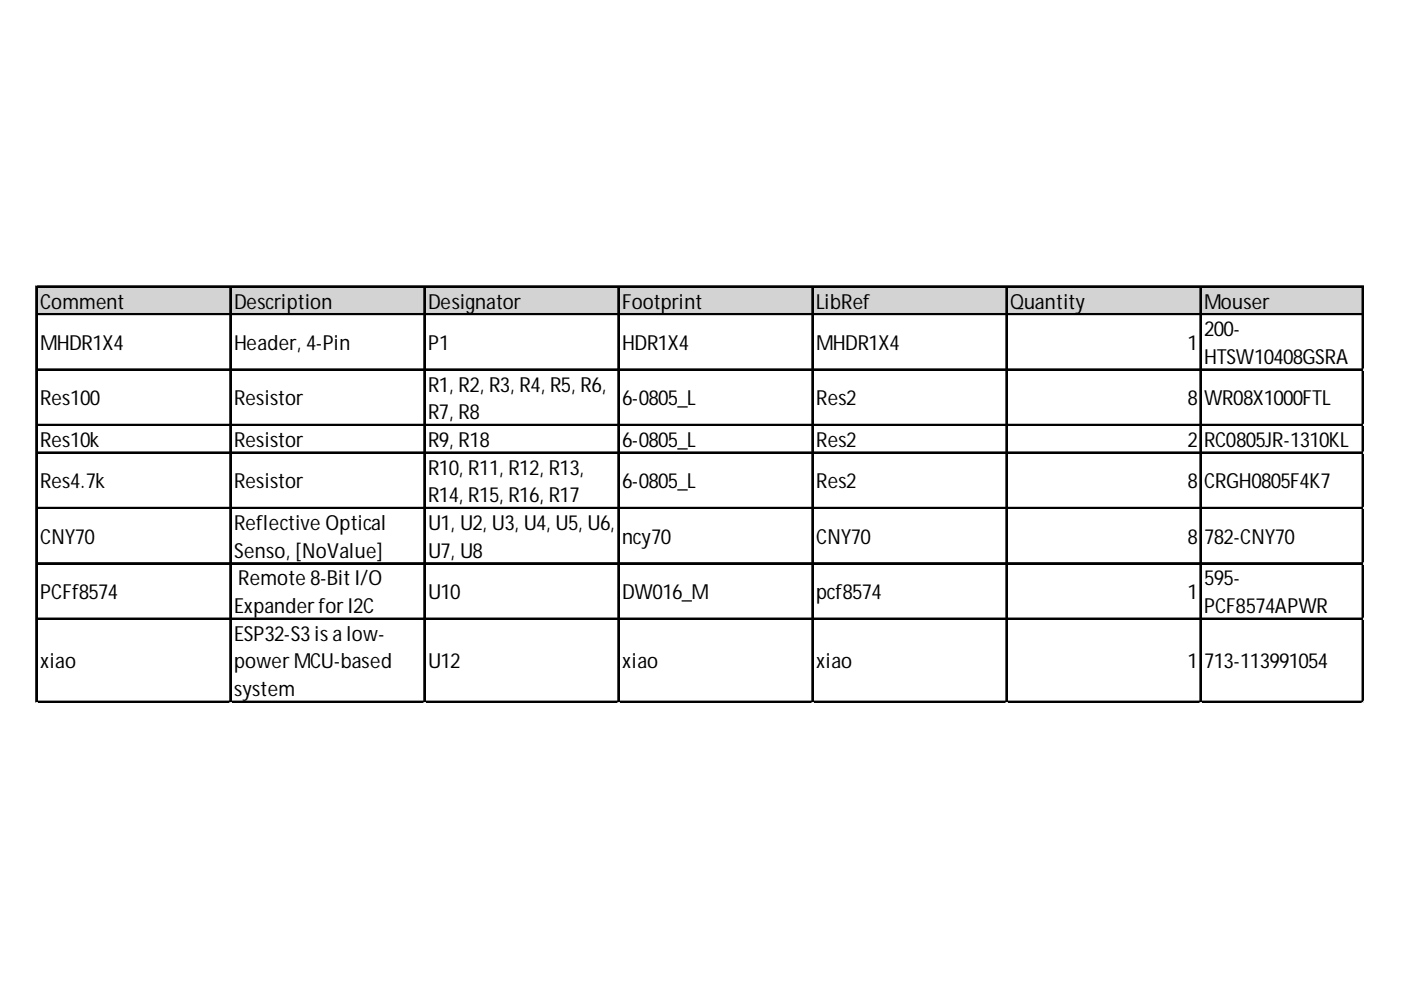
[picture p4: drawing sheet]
<svg xmlns="http://www.w3.org/2000/svg" width="297mm" height="210mm" viewBox="0 0 297 210" stroke-linecap="round" stroke-linejoin="round" font-family="sans-serif">
<defs><g id="words">
<g font-size="4.4">
<text x="8.5" y="65.4">Comment</text>
<text x="49.6" y="65.4">Description</text>
<text x="90.8" y="65.4">Designator</text>
<text x="131.9" y="65.4">Footprint</text>
<text x="173" y="65.4">LibRef</text>
<text x="214.2" y="65.4">Quantity</text>
<text x="255.3" y="65.4">Mouser</text>
<text x="255.3" y="71.3">200-</text>
<text x="8.5" y="74.2">MHDR1X4</text>
<text x="49.6" y="74.2">Header, 4-Pin</text>
<text x="90.8" y="74.2">P1</text>
<text x="131.9" y="74.2">HDR1X4</text>
<text x="173" y="74.2">MHDR1X4</text>
<text x="251.8" y="74.2">1</text>
<text x="255.3" y="77.2">HTSW10408GSRA</text>
<text x="90.8" y="83">R1, R2, R3, R4, R5, R6,</text>
<text x="8.5" y="86">Res100</text>
<text x="49.6" y="86">Resistor</text>
<text x="90.8" y="88.9">R7, R8</text>
<text x="131.9" y="86">6-0805_L</text>
<text x="173" y="86">Res2</text>
<text x="251.8" y="86">8</text>
<text x="255.3" y="86">WR08X1000FTL</text>
<text x="8.5" y="94.8">Res10k</text>
<text x="49.6" y="94.8">Resistor</text>
<text x="90.8" y="94.8">R9, R18</text>
<text x="131.9" y="94.8">6-0805_L</text>
<text x="173" y="94.8">Res2</text>
<text x="251.8" y="94.8">2</text>
<text x="255.3" y="94.8">RC0805JR-1310KL</text>
<text x="90.8" y="100.6">R10, R11, R12, R13,</text>
<text x="8.5" y="103.6">Res4.7k</text>
<text x="49.6" y="103.6">Resistor</text>
<text x="90.8" y="106.5">R14, R15, R16, R17</text>
<text x="131.9" y="103.6">6-0805_L</text>
<text x="173" y="103.6">Res2</text>
<text x="251.8" y="103.6">8</text>
<text x="255.3" y="103.6">CRGH0805F4K7</text>
<text x="49.6" y="112.4">Reflective Optical</text>
<text x="90.8" y="112.4">U1, U2, U3, U4, U5, U6,</text>
<text x="8.5" y="115.3">CNY70</text>
<text x="49.6" y="118.2">Senso, [NoValue]</text>
<text x="90.8" y="118.2">U7, U8</text>
<text x="131.9" y="115.3">ncy70</text>
<text x="173" y="115.3">CNY70</text>
<text x="251.8" y="115.3">8</text>
<text x="255.3" y="115.3">782-CNY70</text>
<text x="50.5" y="124.1">Remote 8-Bit I/O</text>
<text x="255.3" y="124.1">595-</text>
<text x="8.5" y="127.1">PCFf8574</text>
<text x="49.6" y="130">Expander for I2C</text>
<text x="90.8" y="127.1">U10</text>
<text x="131.9" y="127.1">DW016_M</text>
<text x="173" y="127.1">pcf8574</text>
<text x="251.8" y="127.1">1</text>
<text x="255.3" y="130">PCF8574APWR</text>
<text x="49.6" y="135.9">ESP32-S3 is a low-</text>
<text x="8.5" y="141.7">xiao</text>
<text x="49.6" y="141.7">power MCU-based</text>
<text x="90.8" y="141.7">U12</text>
<text x="131.9" y="141.7">xiao</text>
<text x="173" y="141.7">xiao</text>
<text x="251.8" y="141.7">1</text>
<text x="255.3" y="141.7">713-113991054</text>
<text x="49.6" y="147.6">system</text>
</g>
</g></defs>
<path d="M7.9 60.9h281.3v5.9h-281.3z" fill="#d3d3d3"/>
<g fill="none" stroke="#000" stroke-width=".29">
<path d="M7.6 60.6v88.3M7.8 60.6v88.3M7.9 60.6h281.2M7.9 60.8h281.2M7.9 66.5h281.2M7.9 66.7h281.2M7.9 78.2h281.2M7.9 78.4h281.2M48.8 60.9v88M48.9 60.9v88M89.9 60.9v88M90 60.9v88"/>
<path d="M131 60.9v88M131.2 60.9v88M172.2 60.9v88M172.3 60.9v88M213.3 60.9v88M213.4 60.9v88M254.4 60.9v88M254.6 60.9v88M288.8 60.9v88M289 60.9v88M7.9 90h281.2M7.9 90.1h281.2"/>
<path d="M7.9 95.9h281.2M7.9 96h281.2M7.9 107.6h281.2M7.9 107.7h281.2M7.9 119.3h281.2M7.9 119.5h281.2M7.9 131.1h281.2M7.9 131.2h281.2M7.9 148.7h281.2"/>
</g>
<path d="M7.9 148.8h281.2" fill="none" stroke="#000" stroke-width=".21"/>
<path d="M289.1 78.2h.1" fill="none" stroke="#dadcdd" stroke-width=".29"/>
<path d="M289.1 78.2l.1 .3z" fill="#dadcdd"/>
<path d="M289.1 90h.1" fill="none" stroke="#dadcdd" stroke-width=".29"/>
<path d="M289.1 90l.1 .3z" fill="#dadcdd"/>
<path d="M289.1 95.9h.1" fill="none" stroke="#dadcdd" stroke-width=".29"/>
<path d="M289.1 95.9l.1 .3z" fill="#dadcdd"/>
<path d="M289.1 107.6h.1" fill="none" stroke="#dadcdd" stroke-width=".29"/>
<path d="M289.1 107.6l.1 .3z" fill="#dadcdd"/>
<path d="M289.1 119.3h.1" fill="none" stroke="#dadcdd" stroke-width=".29"/>
<path d="M289.1 119.3l.1 .3z" fill="#dadcdd"/>
<path d="M289.1 131.1h.1" fill="none" stroke="#dadcdd" stroke-width=".29"/>
<path d="M289.1 131.1l.1 .3z" fill="#dadcdd"/>
<path d="M289.1 148.7h.1" fill="none" stroke="#dadcdd" stroke-width=".29"/>
<path d="M289.1 148.7l.1 .2z" fill="#dadcdd"/>
<use href="#words"/>
</svg>
